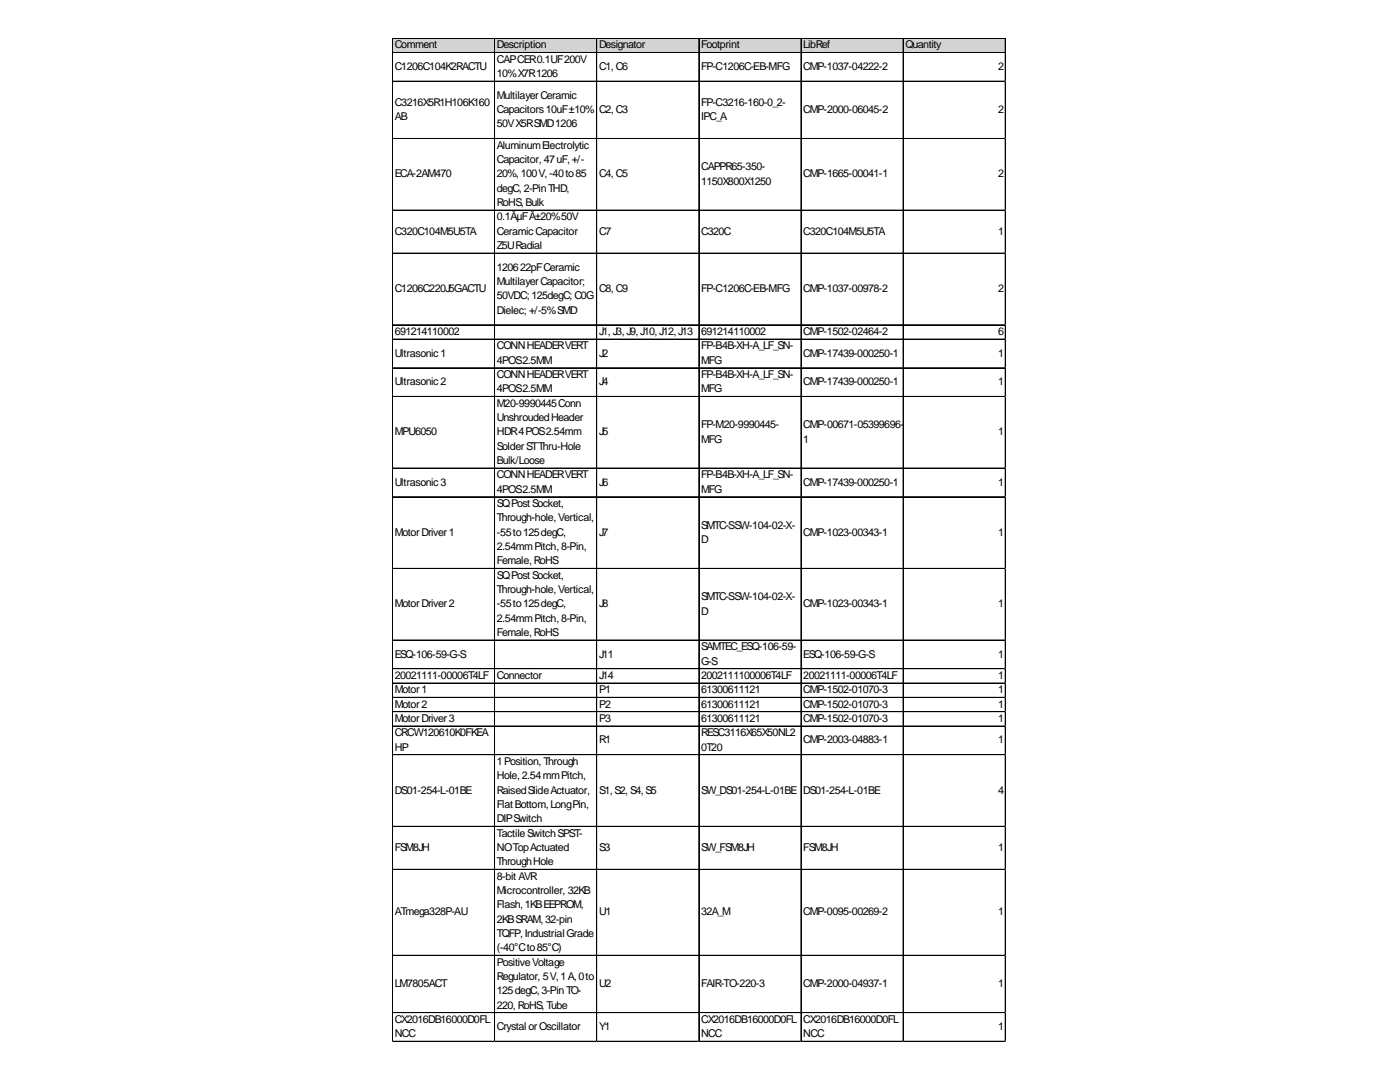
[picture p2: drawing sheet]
<svg xmlns="http://www.w3.org/2000/svg" width="279mm" height="216mm" viewBox="0 0 279 216" stroke-linecap="round" stroke-linejoin="round" font-family="sans-serif">
<defs><g id="words">
<g font-size="2.1">
<text x="78.8" y="9.7">Comment</text>
<text x="99.2" y="9.7">Description</text>
<text x="119.6" y="9.7">Designator</text>
<text x="139.9" y="9.7">Footprint</text>
<text x="160.3" y="9.7">LibRef</text>
<text x="180.7" y="9.7">Quantity</text>
<text x="78.8" y="14">C1206C104K2RACTU</text>
<text x="99.2" y="12.5">CAPCER0.1UF200V</text>
<text x="99.2" y="15.4">10%X7R1206</text>
<text x="119.6" y="14">C1,C6</text>
<text x="139.9" y="14">FP-C1206C-EB-MFG</text>
<text x="160.3" y="14">CMP-1037-04222-2</text>
<text x="199.2" y="14">2</text>
<text x="78.8" y="21.1">C3216X5R1H106K160</text>
<text x="78.8" y="24">AB</text>
<text x="99.2" y="19.7">MultilayerCeramic</text>
<text x="99.2" y="22.5">Capacitors10uF±10%</text>
<text x="119.6" y="22.5">C2,C3</text>
<text x="139.9" y="21.1">FP-C3216-160-0_2-</text>
<text x="139.9" y="24">IPC_A</text>
<text x="160.3" y="22.5">CMP-2000-06045-2</text>
<text x="199.2" y="22.5">2</text>
<text x="99.2" y="25.4">50VX5RSMD1206</text>
<text x="99.2" y="29.7">AluminumElectrolytic</text>
<text x="78.8" y="35.4">ECA-2AM470</text>
<text x="99.2" y="32.6">Capacitor, 47uF,+/-</text>
<text x="99.2" y="35.4">20%,100V,-40to85</text>
<text x="119.6" y="35.4">C4,C5</text>
<text x="139.9" y="34">CAPPR65-350-</text>
<text x="160.3" y="35.4">CMP-1665-00041-1</text>
<text x="199.2" y="35.4">2</text>
<text x="99.2" y="38.3">degC,2-PinTHD,</text>
<text x="99.2" y="41.1">RoHS,Bulk</text>
<text x="139.9" y="36.8">1150X800X1250</text>
<text x="78.8" y="46.8">C320C104M5U5TA</text>
<text x="99.2" y="44">0.1ÂµFÂ±20%50V</text>
<text x="99.2" y="46.8">Ceramic Capacitor</text>
<text x="119.6" y="46.8">C7</text>
<text x="139.9" y="46.8">C320C</text>
<text x="160.3" y="46.8">C320C104M5U5TA</text>
<text x="199.2" y="46.8">1</text>
<text x="99.2" y="49.7">Z5URadial</text>
<text x="99.2" y="54">120622pFCeramic</text>
<text x="78.8" y="58.3">C1206C220J5GACTU</text>
<text x="99.2" y="56.9">MultilayerCapacitor;</text>
<text x="99.2" y="59.7">50VDC;125degC;C0G</text>
<text x="119.6" y="58.3">C8,C9</text>
<text x="139.9" y="58.3">FP-C1206C-EB-MFG</text>
<text x="160.3" y="58.3">CMP-1037-00978-2</text>
<text x="199.2" y="58.3">2</text>
<text x="99.2" y="62.6">Dielec; +/-5%SMD</text>
<text x="78.8" y="66.9">691214110002</text>
<text x="78.8" y="71.2">Ultrasonic 1</text>
<text x="99.2" y="69.7">CONNHEADERVERT</text>
<text x="119.6" y="66.9">J1,J3,J9,J10,J12,J13</text>
<text x="119.6" y="71.2">J2</text>
<text x="139.9" y="66.9">691214110002</text>
<text x="139.9" y="69.7">FP-B4B-XH-A_LF_SN-</text>
<text x="160.3" y="66.9">CMP-1502-02464-2</text>
<text x="160.3" y="71.2">CMP-17439-000250-1</text>
<text x="199.2" y="66.9">6</text>
<text x="199.2" y="71.2">1</text>
<text x="78.8" y="76.9">Ultrasonic 2</text>
<text x="99.2" y="72.6">4POS2.5MM</text>
<text x="99.2" y="75.4">CONNHEADERVERT</text>
<text x="119.6" y="76.9">J4</text>
<text x="139.9" y="72.6">MFG</text>
<text x="139.9" y="75.4">FP-B4B-XH-A_LF_SN-</text>
<text x="160.3" y="76.9">CMP-17439-000250-1</text>
<text x="199.2" y="76.9">1</text>
<text x="99.2" y="78.3">4POS2.5MM</text>
<text x="99.2" y="81.2">M20-9990445Conn</text>
<text x="139.9" y="78.3">MFG</text>
<text x="78.8" y="86.9">MPU6050</text>
<text x="99.2" y="84">UnshroudedHeader</text>
<text x="99.2" y="86.9">HDR4POS2.54mm</text>
<text x="99.2" y="89.7">SolderSTThru-Hole</text>
<text x="119.6" y="86.9">J5</text>
<text x="139.9" y="85.4">FP-M20-9990445-</text>
<text x="139.9" y="88.3">MFG</text>
<text x="160.3" y="85.4">CMP-00671-05399696-</text>
<text x="160.3" y="88.3">1</text>
<text x="199.2" y="86.9">1</text>
<text x="99.2" y="92.6">Bulk/Loose</text>
<text x="99.2" y="95.5">CONNHEADERVERT</text>
<text x="139.9" y="95.5">FP-B4B-XH-A_LF_SN-</text>
<text x="78.8" y="96.9">Ultrasonic 3</text>
<text x="99.2" y="98.3">4POS2.5MM</text>
<text x="99.2" y="101.2">SQPostSocket,</text>
<text x="119.6" y="96.9">J6</text>
<text x="139.9" y="98.3">MFG</text>
<text x="160.3" y="96.9">CMP-17439-000250-1</text>
<text x="199.2" y="96.9">1</text>
<text x="78.8" y="106.9">MotorDriver1</text>
<text x="99.2" y="104">Through-hole,Vertical,</text>
<text x="99.2" y="106.9">-55to125degC,</text>
<text x="119.6" y="106.9">J7</text>
<text x="139.9" y="105.5">SMTC-SSW-104-02-X-</text>
<text x="160.3" y="106.9">CMP-1023-00343-1</text>
<text x="199.2" y="106.9">1</text>
<text x="99.2" y="109.8">2.54mmPitch,8-Pin,</text>
<text x="99.2" y="112.6">Female,RoHS</text>
<text x="139.9" y="108.3">D</text>
<text x="99.2" y="115.5">SQPostSocket,</text>
<text x="99.2" y="118.3">Through-hole,Vertical,</text>
<text x="139.9" y="119.8">SMTC-SSW-104-02-X-</text>
<text x="78.8" y="121.2">MotorDriver2</text>
<text x="99.2" y="121.2">-55to125degC,</text>
<text x="99.2" y="124.1">2.54mmPitch,8-Pin,</text>
<text x="119.6" y="121.2">J8</text>
<text x="139.9" y="122.6">D</text>
<text x="160.3" y="121.2">CMP-1023-00343-1</text>
<text x="199.2" y="121.2">1</text>
<text x="78.8" y="131.2">ESQ-106-59-G-S</text>
<text x="99.2" y="126.9">Female,RoHS</text>
<text x="119.6" y="131.2">J11</text>
<text x="139.9" y="129.8">SAMTEC_ESQ-106-59-</text>
<text x="160.3" y="131.2">ESQ-106-59-G-S</text>
<text x="199.2" y="131.2">1</text>
<text x="78.8" y="135.5">20021111-00006T4LF</text>
<text x="99.2" y="135.5">Connector</text>
<text x="119.6" y="135.5">J14</text>
<text x="139.9" y="132.6">G-S</text>
<text x="139.9" y="135.5">2002111100006T4LF</text>
<text x="160.3" y="135.5">20021111-00006T4LF</text>
<text x="199.2" y="135.5">1</text>
<text x="78.8" y="138.3">Motor1</text>
<text x="78.8" y="141.2">Motor2</text>
<text x="119.6" y="138.3">P1</text>
<text x="119.6" y="141.2">P2</text>
<text x="139.9" y="138.3">61300611121</text>
<text x="139.9" y="141.2">61300611121</text>
<text x="160.3" y="138.3">CMP-1502-01070-3</text>
<text x="160.3" y="141.2">CMP-1502-01070-3</text>
<text x="199.2" y="138.3">1</text>
<text x="199.2" y="141.2">1</text>
<text x="78.8" y="144.1">MotorDriver3</text>
<text x="78.8" y="146.9">CRCW120610K0FKEA</text>
<text x="78.8" y="149.8">HP</text>
<text x="119.6" y="144.1">P3</text>
<text x="119.6" y="148.4">R1</text>
<text x="139.9" y="144.1">61300611121</text>
<text x="139.9" y="146.9">RESC3116X65X50NL2</text>
<text x="139.9" y="149.8">0T20</text>
<text x="160.3" y="144.1">CMP-1502-01070-3</text>
<text x="160.3" y="148.4">CMP-2003-04883-1</text>
<text x="199.2" y="144.1">1</text>
<text x="199.2" y="148.4">1</text>
<text x="99.2" y="152.6">1Position,Through</text>
<text x="99.2" y="155.5">Hole,2.54mmPitch,</text>
<text x="78.8" y="158.4">DS01-254-L-01BE</text>
<text x="99.2" y="158.4">RaisedSlideActuator,</text>
<text x="99.2" y="161.2">FlatBottom,LongPin,</text>
<text x="119.6" y="158.4">S1,S2,S4,S5</text>
<text x="139.9" y="158.4">SW_DS01-254-L-01BE</text>
<text x="160.3" y="158.4">DS01-254-L-01BE</text>
<text x="199.2" y="158.4">4</text>
<text x="99.2" y="164.1">DIPSwitch</text>
<text x="99.2" y="166.9">TactileSwitchSPST-</text>
<text x="78.8" y="169.8">FSM8JH</text>
<text x="99.2" y="169.8">NOTopActuated</text>
<text x="99.2" y="172.7">ThroughHole</text>
<text x="119.6" y="169.8">S3</text>
<text x="139.9" y="169.8">SW_FSM8JH</text>
<text x="160.3" y="169.8">FSM8JH</text>
<text x="199.2" y="169.8">1</text>
<text x="99.2" y="175.5">8-bit AVR</text>
<text x="99.2" y="178.4">Microcontroller, 32KB</text>
<text x="78.8" y="182.7">ATmega328P-AU</text>
<text x="99.2" y="181.2">Flash,1KBEEPROM,</text>
<text x="99.2" y="184.1">2KBSRAM,32-pin</text>
<text x="119.6" y="182.7">U1</text>
<text x="139.9" y="182.7">32A_M</text>
<text x="160.3" y="182.7">CMP-0095-00269-2</text>
<text x="199.2" y="182.7">1</text>
<text x="99.2" y="187">TQFP,IndustrialGrade</text>
<text x="99.2" y="189.8">(-40°Cto85°C)</text>
<text x="78.8" y="197">LM7805ACT</text>
<text x="99.2" y="192.7">PositiveVoltage</text>
<text x="99.2" y="195.5">Regulator, 5V,1A,0to</text>
<text x="119.6" y="197">U2</text>
<text x="139.9" y="197">FAIR-TO-220-3</text>
<text x="160.3" y="197">CMP-2000-04937-1</text>
<text x="199.2" y="197">1</text>
<text x="99.2" y="198.4">125degC,3-PinTO-</text>
<text x="99.2" y="201.3">220,RoHS,Tube</text>
<text x="78.8" y="204.1">CX2016DB16000D0FL</text>
<text x="78.8" y="207">NCC</text>
<text x="99.2" y="205.5">CrystalorOscillator</text>
<text x="119.6" y="205.5">Y1</text>
<text x="139.9" y="204.1">CX2016DB16000D0FL</text>
<text x="139.9" y="207">NCC</text>
<text x="160.3" y="204.1">CX2016DB16000D0FL</text>
<text x="160.3" y="207">NCC</text>
<text x="199.2" y="205.5">1</text>
</g>
</g></defs>
<path d="M78.4 7.7h122.4v2.9h-122.4z" fill="#d3d3d3"/>
<g fill="none" stroke="#000" stroke-width=".2">
<path d="M78.3 7.6v200.3M78.4 7.6v200.3M78.4 7.6h122.3M78.4 7.7h122.3M78.4 10.5h122.3M78.4 16.2h122.3M78.4 16.3h122.3M98.7 7.7v200.2M98.8 7.7v200.2M119.1 7.7v200.2M139.5 7.7v200.2M159.8 7.7v200.2"/>
<path d="M159.9 7.7v200.2M180.2 7.7v200.2M180.3 7.7v200.2M200.6 7.7v200.2M200.7 7.7v200.2M78.4 27.6h122.3M78.4 27.7h122.3M78.4 41.9h122.3M78.4 42h122.3M78.4 50.5h122.3M78.4 50.6h122.3M78.4 64.8h122.3"/>
<path d="M78.4 64.9h122.3M78.4 67.7h122.3M78.4 73.4h122.3M78.4 79.1h122.3M78.4 79.2h122.3M78.4 93.4h122.3M78.4 93.5h122.3M78.4 99.1h122.3M78.4 99.2h122.3M78.4 113.4h122.3M78.4 113.5h122.3M78.4 127.7h122.3"/>
<path d="M78.4 127.8h122.3M78.4 133.4h122.3M78.4 133.5h122.3M78.4 136.3h122.3M78.4 139.1h122.3M78.4 139.2h122.3M78.4 142h122.3M78.4 142.1h122.3M78.4 144.9h122.3M78.4 150.6h122.3M78.4 164.9h122.3M78.4 173.5h122.3"/>
<path d="M78.4 190.6h122.3M78.4 190.7h122.3M78.4 202.1h122.3M78.4 207.8h122.3"/>
</g>
<path d="M78.3 207.9h.1" fill="none" stroke="#e0e0e0" stroke-width=".2"/>
<path d="M78.3 207.9h.1z" fill="#e0e0e0"/>
<path d="M98.7 207.9h.1" fill="none" stroke="#e0e0e0" stroke-width=".2"/>
<path d="M98.7 207.9h.1z" fill="#e0e0e0"/>
<path d="M119.1 207.9h.1" fill="none" stroke="#e0e0e0" stroke-width=".2"/>
<path d="M119.1 207.9h.1z" fill="#e0e0e0"/>
<path d="M139.5 207.9h.1" fill="none" stroke="#e0e0e0" stroke-width=".2"/>
<path d="M139.5 207.9h.1z" fill="#e0e0e0"/>
<path d="M159.8 207.9h.1" fill="none" stroke="#e0e0e0" stroke-width=".2"/>
<path d="M159.8 207.9h.2z" fill="#e0e0e0"/>
<path d="M180.2 207.9h.1" fill="none" stroke="#e0e0e0" stroke-width=".2"/>
<path d="M180.2 207.9h.1z" fill="#e0e0e0"/>
<path d="M200.6 207.9h.1" fill="none" stroke="#e0e0e0" stroke-width=".2"/>
<path d="M200.6 207.9h.1z" fill="#e0e0e0"/>
<path d="M200.7 16.2h.1" fill="none" stroke="#e0e0e0" stroke-width=".2"/>
<path d="M200.7 16.2l.1 .1z" fill="#e0e0e0"/>
<path d="M200.7 27.6h.1" fill="none" stroke="#e0e0e0" stroke-width=".2"/>
<path d="M200.7 27.6l.1 .1z" fill="#e0e0e0"/>
<path d="M200.7 41.9h.1" fill="none" stroke="#e0e0e0" stroke-width=".2"/>
<path d="M200.7 41.9l.1 .1z" fill="#e0e0e0"/>
<path d="M200.7 50.5h.1" fill="none" stroke="#e0e0e0" stroke-width=".2"/>
<path d="M200.7 50.5l.1 .1z" fill="#e0e0e0"/>
<path d="M200.7 64.8h.1" fill="none" stroke="#e0e0e0" stroke-width=".2"/>
<path d="M200.7 64.8l.1 .1z" fill="#e0e0e0"/>
<path d="M200.7 67.7h.1" fill="none" stroke="#e0e0e0" stroke-width=".2"/>
<path d="M200.7 67.7l.1 .1z" fill="#e0e0e0"/>
<path d="M200.7 73.4h.1" fill="none" stroke="#e0e0e0" stroke-width=".2"/>
<path d="M200.7 73.4l.1 .1z" fill="#e0e0e0"/>
<path d="M200.7 79.1h.1" fill="none" stroke="#e0e0e0" stroke-width=".2"/>
<path d="M200.7 79.1l.1 .1z" fill="#e0e0e0"/>
<path d="M200.7 93.4h.1" fill="none" stroke="#e0e0e0" stroke-width=".2"/>
<path d="M200.7 93.4l.1 .1z" fill="#e0e0e0"/>
<path d="M200.7 99.1h.1" fill="none" stroke="#e0e0e0" stroke-width=".2"/>
<path d="M200.7 99.1l.1 .1z" fill="#e0e0e0"/>
<path d="M200.7 113.4h.1" fill="none" stroke="#e0e0e0" stroke-width=".2"/>
<path d="M200.7 113.4l.1 .1z" fill="#e0e0e0"/>
<path d="M200.7 127.7h.1" fill="none" stroke="#e0e0e0" stroke-width=".2"/>
<path d="M200.7 127.7l.1 .1z" fill="#e0e0e0"/>
<path d="M200.7 133.4h.1" fill="none" stroke="#e0e0e0" stroke-width=".2"/>
<path d="M200.7 133.4l.1 .1z" fill="#e0e0e0"/>
<path d="M200.7 136.3h.1" fill="none" stroke="#e0e0e0" stroke-width=".2"/>
<path d="M200.7 136.3l.1 .1z" fill="#e0e0e0"/>
<path d="M200.7 139.1h.1" fill="none" stroke="#e0e0e0" stroke-width=".2"/>
<path d="M200.7 139.1l.1 .2z" fill="#e0e0e0"/>
<path d="M200.7 142h.1" fill="none" stroke="#e0e0e0" stroke-width=".2"/>
<path d="M200.7 142l.1 .1z" fill="#e0e0e0"/>
<path d="M200.7 144.9h.1" fill="none" stroke="#e0e0e0" stroke-width=".2"/>
<path d="M200.7 144.9l.1 .1z" fill="#e0e0e0"/>
<path d="M200.7 150.6h.1" fill="none" stroke="#e0e0e0" stroke-width=".2"/>
<path d="M200.7 150.6l.1 .1z" fill="#e0e0e0"/>
<path d="M200.7 164.9h.1" fill="none" stroke="#e0e0e0" stroke-width=".2"/>
<path d="M200.7 164.9l.1 .1z" fill="#e0e0e0"/>
<path d="M200.7 173.5h.1" fill="none" stroke="#e0e0e0" stroke-width=".2"/>
<path d="M200.7 173.5l.1 .1z" fill="#e0e0e0"/>
<path d="M200.7 190.6h.1" fill="none" stroke="#e0e0e0" stroke-width=".2"/>
<path d="M200.7 190.6l.1 .1z" fill="#e0e0e0"/>
<path d="M200.7 202.1h.1" fill="none" stroke="#e0e0e0" stroke-width=".2"/>
<path d="M200.7 202.1l.1 .1z" fill="#e0e0e0"/>
<path d="M200.7 207.8h.1" fill="none" stroke="#e0e0e0" stroke-width=".2"/>
<path d="M200.7 207.8l.1 .1z" fill="#e0e0e0"/>
<use href="#words"/>
</svg>
